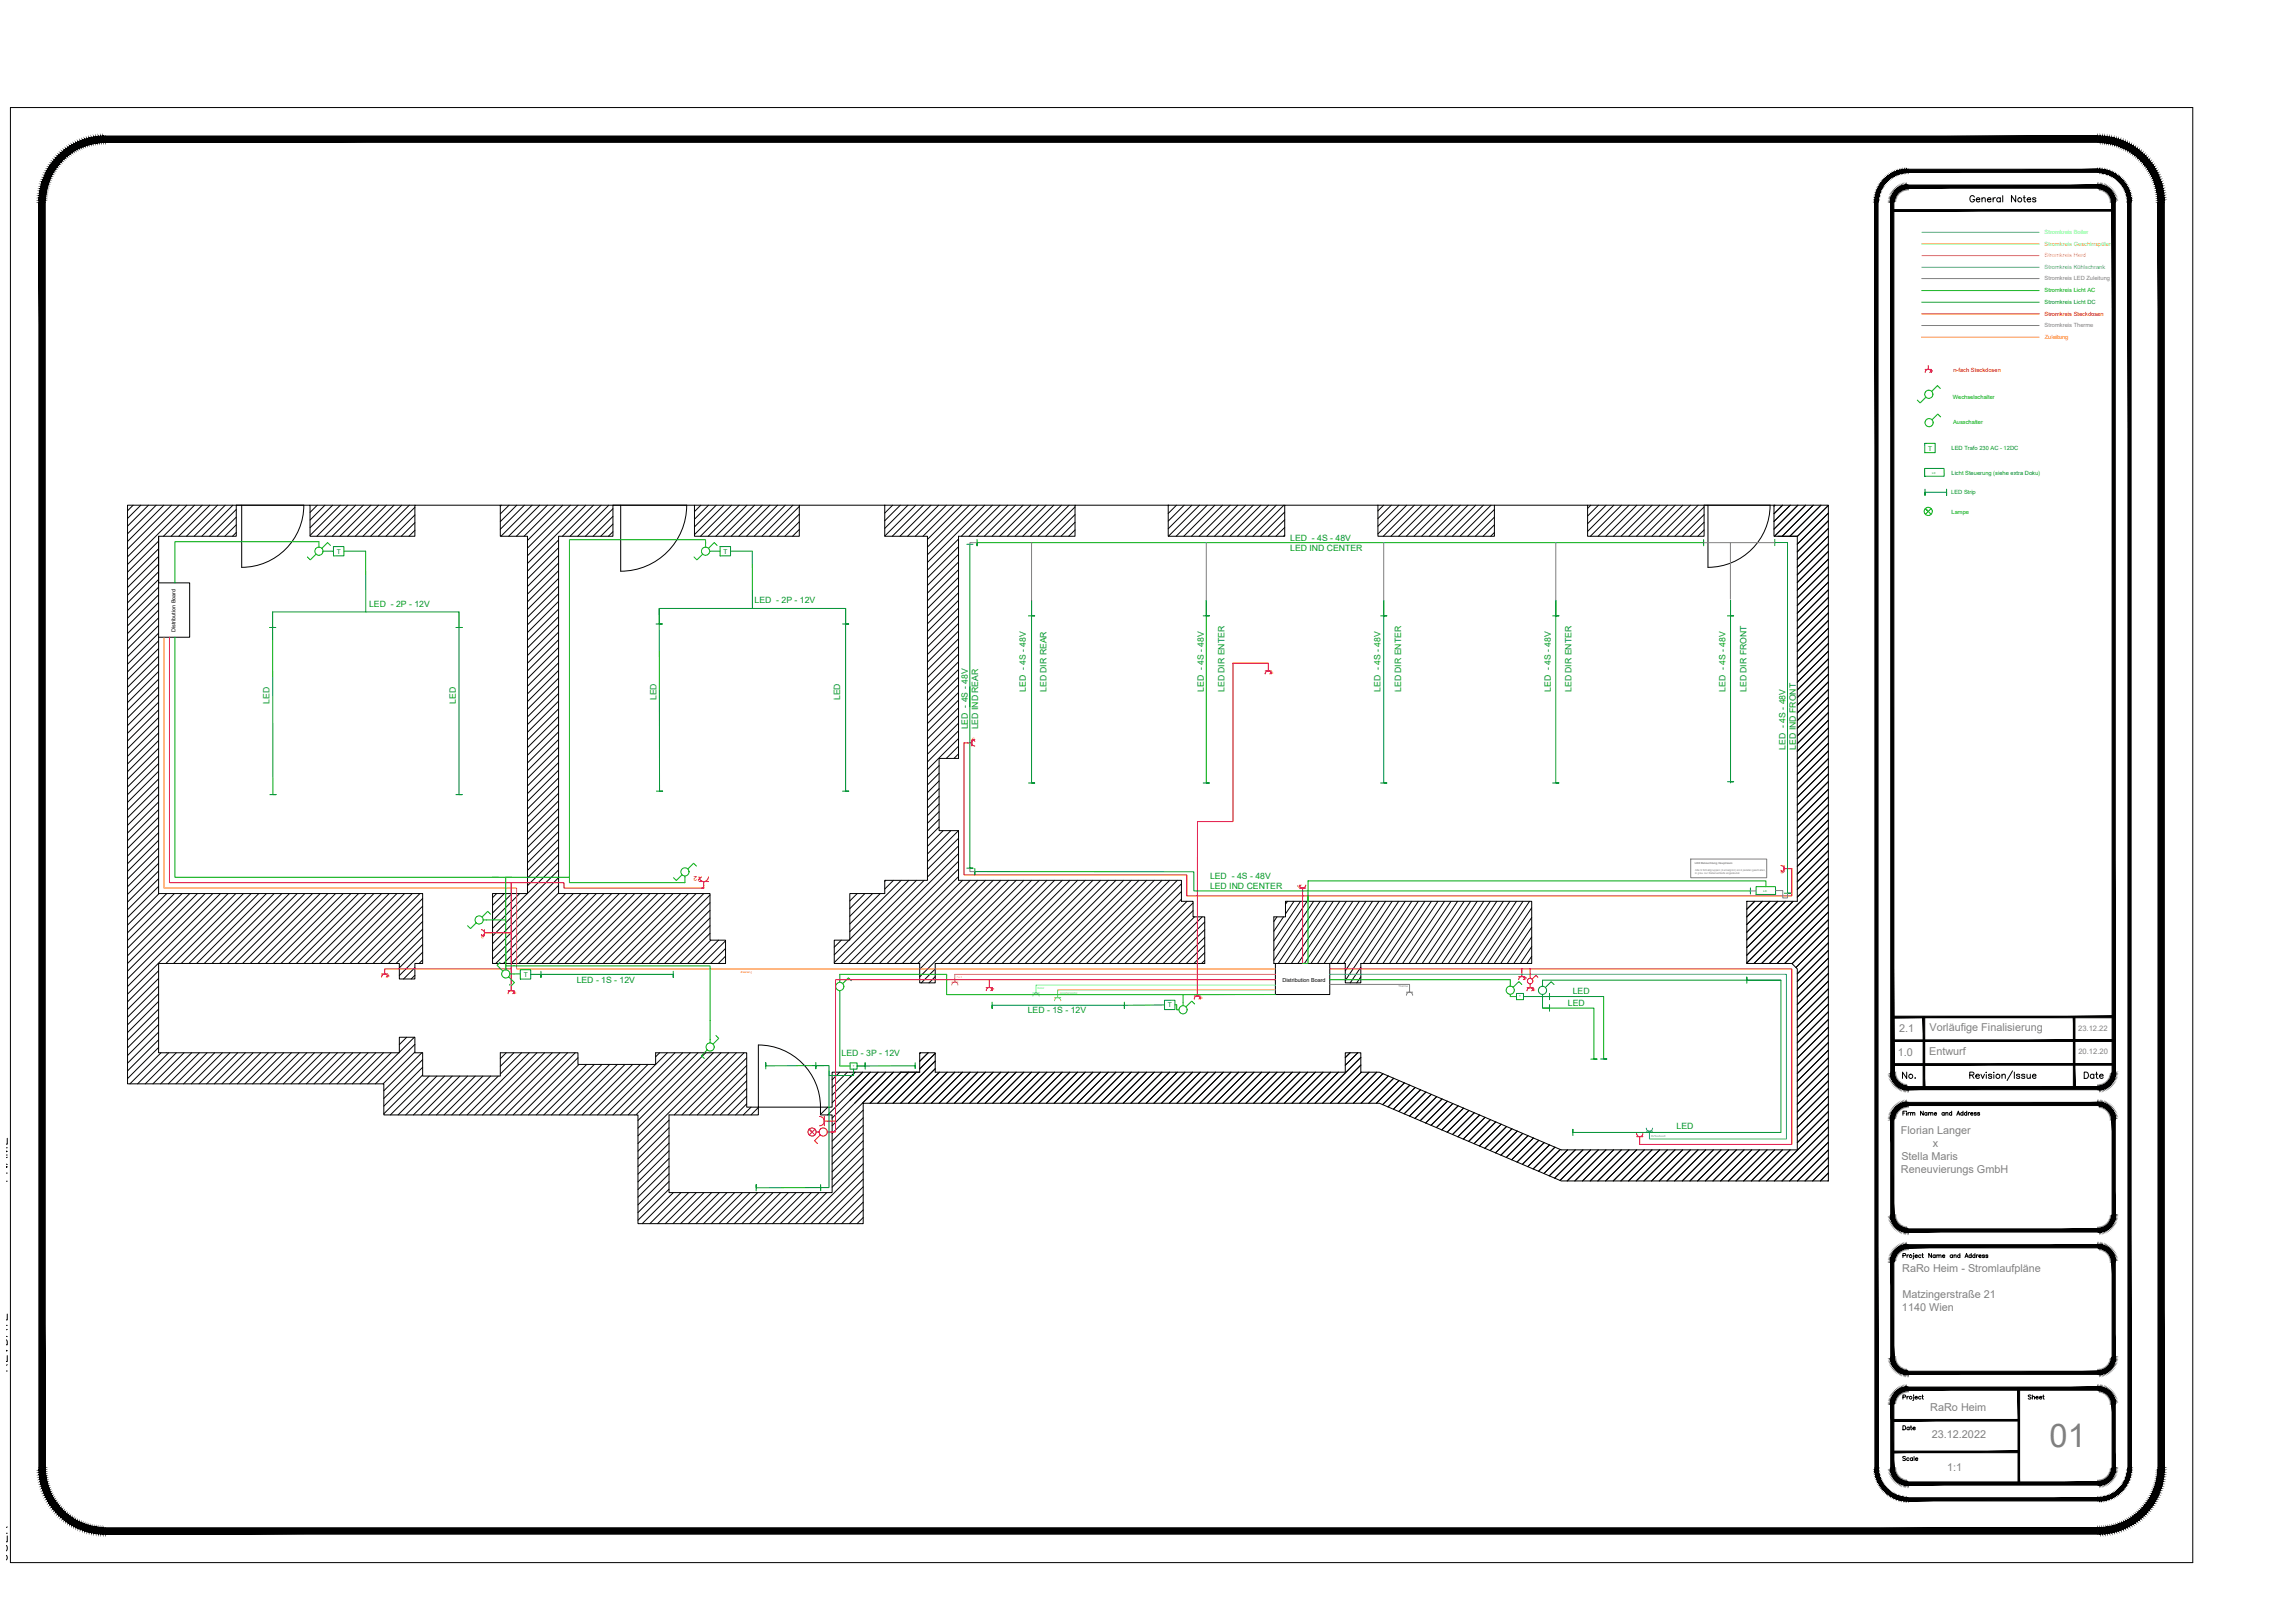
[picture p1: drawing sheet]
<svg xmlns="http://www.w3.org/2000/svg" width="1189mm" height="841mm" viewBox="0 0 1189 841" stroke-linecap="round" stroke-linejoin="round" font-family="sans-serif">
<defs><g id="words">
<text font-size="16.9" fill="#808080" x="1062" y="750">01</text>
<g font-size="7.1">
<text x="985" y="560">No.</text>
<text x="1079" y="560">Date</text>
</g>
<text font-size="6.6" x="1020" y="106">General Notes</text>
<g font-size="5.6" fill="#808080">
<text x="984" y="535">2.1</text>
<text x="1000" y="535">Vorläufige Finalisierung</text>
<text x="984" y="547">1.0</text>
<text x="1000" y="547">Entwurf</text>
<text x="985" y="587">Florian Langer</text>
<text x="1002" y="594">x</text>
<text x="985" y="601">Stella Maris</text>
<text x="985" y="608">Reneuvierungs GmbH</text>
<text x="986" y="659">RaRo Heim - Stromlaufpläne</text>
<text x="986" y="673">Matzingerstraße 21</text>
<text x="986" y="679">1140 Wien</text>
<text x="1000" y="731">RaRo Heim</text>
<text x="1001" y="745">23.12.2022</text>
<text x="1009" y="762">1:1</text>
</g>
<g font-size="5.3">
<text x="985" y="579">Firm Name and Address</text>
<text x="1050" y="726">Sheet</text>
<text x="985" y="742">Date</text>
<text x="985" y="758">Scale</text>
</g>
<g font-size="4.5" fill="#009525">
<text x="669" y="280">LED - 4S - 48V</text>
<text x="669" y="286">LED IND CENTER</text>
<text x="191" y="315">LED - 2P - 12V</text>
<text x="391" y="313">LED - 2P - 12V</text>
<text x="532" y="359" transform="rotate(-90 532 359)">LED - 4S - 48V</text>
<text x="542" y="359" transform="rotate(-90 542 359)">LED DIR REAR</text>
<text x="624" y="359" transform="rotate(-90 624 359)">LED - 4S - 48V</text>
<text x="635" y="359" transform="rotate(-90 635 359)">LED DIR ENTER</text>
<text x="715" y="359" transform="rotate(-90 715 359)">LED - 4S - 48V</text>
<text x="726" y="359" transform="rotate(-90 726 359)">LED DIR ENTER</text>
<text x="804" y="359" transform="rotate(-90 804 359)">LED - 4S - 48V</text>
<text x="814" y="359" transform="rotate(-90 814 359)">LED DIR ENTER</text>
<text x="894" y="359" transform="rotate(-90 894 359)">LED - 4S - 48V</text>
<text x="905" y="359" transform="rotate(-90 905 359)">LED DIR FRONT</text>
<text x="140" y="365" transform="rotate(-90 140 365)">LED</text>
<text x="236" y="365" transform="rotate(-90 236 365)">LED</text>
<text x="340" y="363" transform="rotate(-90 340 363)">LED</text>
<text x="435" y="363" transform="rotate(-90 435 363)">LED</text>
<text x="502" y="378" transform="rotate(-90 502 378)">LED - 4S - 48V</text>
<text x="507" y="378" transform="rotate(-90 507 378)">LED IND REAR</text>
<text x="925" y="388" transform="rotate(-90 925 388)">LED - 4S - 48V</text>
<text x="931" y="388" transform="rotate(-90 931 388)">LED IND FRONT</text>
<text x="627" y="455">LED - 4S - 48V</text>
<text x="627" y="461">LED IND CENTER</text>
<text x="299" y="509">LED - 1S - 12V</text>
<text x="815" y="515">LED</text>
<text x="813" y="521">LED</text>
<text x="533" y="525">LED - 1S - 12V</text>
<text x="436" y="547">LED - 3P - 12V</text>
<text x="869" y="585">LED</text>
</g>
<g font-size="3.9" fill="#808080">
<text x="1077" y="534">23.12.22</text>
<text x="1077" y="546">20.12.20</text>
</g>
<g font-size="3.4" fill="#009525">
<text x="999" y="233">T</text>
<text x="175" y="287">T</text>
<text x="375" y="287">T</text>
<text x="271" y="506">T</text>
<text x="605" y="522">T</text>
</g>
<text font-size="3.4" fill="#f00" x="361" y="454" transform="rotate(180 361 454)">2</text>
<g font-size="3.1">
<text x="5" y="613" transform="rotate(-90 5 613)">FNAME</text>
<text x="5" y="712" transform="rotate(-90 5 712)">REVDATE</text>
<text x="5" y="810" transform="rotate(-90 5 810)">USER</text>
</g>
<text font-size="3" fill="#0ff" x="1060" y="121">Stromkreis Boiler</text>
<text font-size="3" fill="#bfff00" x="1060" y="127">Stromkreis Geschirrspüler</text>
<text font-size="3" fill="#f0f" x="1060" y="133">Stromkreis Herd</text>
<text font-size="3" fill="#007fff" x="1060" y="139">Stromkreis Kühlschrank</text>
<text font-size="3" fill="#808080" x="1060" y="145">Stromkreis LED Zuleitung</text>
<g font-size="3" fill="#00b800">
<text x="1060" y="152">Stromkreis Licht AC</text>
<text x="1012" y="207">Wechselschalter</text>
<text x="1012" y="220">Ausschalter</text>
<text x="1011" y="266">Lampe</text>
</g>
<g font-size="3" fill="#009525">
<text x="1060" y="158">Stromkreis Licht DC</text>
<text x="1011" y="233">LED Trafo 230 AC - 12DC</text>
<text x="1011" y="246">Licht Steuerung (siehe extra Doku)</text>
<text x="1011" y="256">LED Strip</text>
</g>
<g font-size="3" fill="#f00">
<text x="1060" y="164">Stromkreis Steckdosen</text>
<text x="1012" y="193">n-fach Steckdosen</text>
</g>
<text font-size="3" fill="#7f00ff" x="1060" y="170">Stromkreis Therme</text>
<text font-size="3" fill="#ff7f00" x="1060" y="176">Zuleitung</text>
<g font-size="2.8">
<text x="91" y="328" transform="rotate(-90 91 328)">Distribution Board</text>
<text x="665" y="509">Distribution Board</text>
</g>
<g font-size="1.4" fill="#f00">
<text x="1001" y="193">n</text>
<text x="659" y="349">4</text>
<text x="505" y="383" transform="rotate(-90 505 383)">3</text>
<text x="923" y="452" transform="rotate(90 923 452)">3</text>
<text x="673" y="459" transform="rotate(180 673 459)">2</text>
<text x="250" y="485" transform="rotate(90 250 485)">2</text>
<text x="201" y="506">2</text>
<text x="791" y="508">2</text>
<text x="267" y="515">2</text>
<text x="515" y="513">2</text>
<text x="795" y="513">5</text>
<text x="622" y="518">2</text>
</g>
<g font-size="1.4" fill="#009525">
<text x="1001" y="245">LC</text>
<text x="914" y="462">LC</text>
<text x="787" y="517">T</text>
<text x="442" y="553">T</text>
</g>
<g font-size="1.4" fill="#808080">
<text x="878" y="448">LED Beleuchtung Hauptraum</text>
<text x="878" y="453">in grau nur Kabelverläufe angedeutet</text>
<text x="879" y="451">Alle 9 Schaltgruppen (dunkelgrün) sind parallel geschalten,</text>
</g>
<text font-size="1.4" fill="#ff7f00" x="384" y="504">Zuleitung</text>
<text font-size="1.4" fill="#f0f" x="496" y="507">Herd</text>
<text font-size="1.4" fill="#0ff" x="538" y="512">Boiler</text>
<text font-size="1.4" fill="#bfff00" x="549" y="515">Geschirrspüler</text>
<text font-size="1.4" fill="#7f00ff" x="725" y="512">Therme</text>
<text font-size="1.4" fill="#007fff" x="856" y="589">Kühlschrank</text>
</g></defs>
<!-- layer: 0 -->
<g fill="none" stroke="#000" stroke-width=".52">
<path d="M5 56h1131v754h-1131zM69 262l-3 3M73 262l-7 7M77 262l-11 11M81 262l-15 15M82 278v24h16v28h-16M85 262l-19 19M89 262l-23 23M93 262l-27 27M97 262l-31 31M101 262l-16 16M105 262l-16 16"/>
<path d="M109 262l-16 16M113 262l-16 16M117 262l-16 16M121 262l-16 16M122 264l-13 14M122 268l-9 10M122 272l-5 6M122 276l-2 2M125 262h32a32 32 0 0 1-32 32v-32h-59v300h133v16h132v56h116v-62h268l94 40h139v-350h-29M161 262h54M164 262l-3 4M168 262l-7 7"/>
<path d="M172 262l-11 11M176 262l-15 15M180 262l-16 16M184 262l-16 16M188 262l-16 16M192 262l-16 16M196 262l-16 16M200 262l-16 16M204 262l-16 16M208 262l-16 16M212 262l-16 16M215 263l-15 15"/>
<path d="M215 267l-11 11M215 271l-7 7M215 275l-3 3M259 262h63v34a34 34 0 0 0 34-34h-34M260 262h-1M264 262l-5 4M268 262l-9 8M272 262l-13 12M276 262l-16 16M280 262l-16 16M284 262l-16 16M288 262l-16 16"/>
<path d="M289 280l-16 16M292 262l-19 18M296 262l-23 22M300 262l-27 26M304 262l-31 30M308 262l-17 16M312 262l-17 16M316 262l-17 16M318 264l-15 14M318 268l-11 10M318 272l-7 6M318 276l-3 2"/>
<path d="M360 262h54M363 262l-3 3M367 262l-7 7M371 262l-11 11M375 262l-15 15M379 262l-16 16M383 262l-16 16M387 262l-16 16M391 262l-16 16M395 262l-16 16M399 262l-16 16M403 262l-16 16"/>
<path d="M407 262l-16 16M411 262l-16 16M414 262l-15 16M414 266l-11 12M414 270l-7 8M414 274l-3 4M459 262h98M459 262h.1M463 262l-4 4M467 262l-8 8M471 262l-12 12M475 262l-16 16"/>
<path d="M479 262l-17 16M482 262l-16 16M486 262l-16 16M490 262l-16 16M494 262l-16 16M497 279l-16 16M498 262l-17 18M502 262l-21 21M506 262l-25 25M510 262l-29 29M514 262l-16 16M518 262l-16 16"/>
<path d="M522 262l-16 16M526 262l-16 16M530 262l-16 16M534 262l-16 16M538 262l-16 16M542 262l-16 16M546 262l-16 16M550 262l-16 16M554 262l-16 16M557 263l-15 15M557 267l-11 11M557 271l-7 7"/>
<path d="M557 275l-3 3M605 262h-48v16h-60v115h-10v37h10M605 262v16h61v-16h48M605 262h61M606 262h-1M610 262l-5 4M614 262l-9 8M618 262l-13 12M622 262l-16 16M626 262l-16 16M630 262l-17 16M634 262l-17 16"/>
<path d="M638 262l-17 16M642 262l-17 16M646 262l-17 16M649 262l-16 16M653 262l-16 16M657 262l-16 16M661 262l-16 16M665 262l-16 16M666 265l-13 13M666 269l-9 9M666 273l-5 5M666 277l-1 1"/>
<path d="M714 262v16h60v-16h49v16h60v-16h2v32a32 32 0 0 0 32-32h-32M714 262h60M717 262l-3 3M721 262l-7 7M725 262l-11 11M729 262l-15 15M733 262l-16 16M737 262l-16 16M741 262l-16 16M745 262l-16 16M749 262l-16 16M753 262l-16 16"/>
<path d="M757 262l-16 16M761 262l-16 16M765 262l-16 16M769 262l-16 16M773 262l-16 16M774 264l-13 14M774 268l-9 10M774 272l-5 6M774 276l-1 2M823 262h96M824 262l-1 1M828 262l-5 5"/>
<path d="M832 262l-9 9M836 262l-13 13M840 262l-16 16M844 262l-16 16M848 262l-16 16M852 262l-16 16M856 262l-16 16M860 262l-16 16M864 262l-16 16M868 262l-16 16M872 262l-16 16M876 262l-16 16"/>
<path d="M880 262l-16 16M883 263l-15 15M883 267l-11 11M883 271l-7 7M883 275l-3 3M919 262v16h12M920 262h-1M921 278h10M924 262l-5 4M928 262l-9 8M931 278v189h-26v32h24l2 3v94h-122l-94-40h-10v-10h-8v10h-212v-10h-8v10h-46v18h-6v4h6v40h-84v-40h46v-4h-6v-28h-47v6h-40v-6h-41v12h-40v-12h-4v-9h-8v9h-125v-47h125v8h8v-8h4v-36h-137v-185h40v-16h39v16h54v-16h44v16h14v185h-18v36h121v-12h-8v-24h-79v-185h29v-16h42v16h54v-16h45v16h22v178h-22v7h-19v24h-8v12h45M932 262l-13 12"/>
<path d="M936 262l-16 16M940 262l-16 16M944 262l-16 16M948 262l-17 16M948 266l-17 16M948 270l-17 16M948 274l-17 16M948 278l-17 16M82 280l-16 16M82 284l-16 16M82 288l-16 16M82 292l-16 16"/>
<path d="M82 296l-16 16M289 284l-16 16M289 288l-16 16M289 292l-16 16M289 296l-16 16M289 300l-16 16M497 283l-16 16M497 287l-16 16M497 291l-16 16M497 295l-16 16M497 299l-16 16M948 282l-17 16"/>
<path d="M948 286l-17 16M948 290l-17 16M948 294l-17 16M948 298l-17 16M82 300l-16 16M82 304l-16 16M82 308l-16 16M82 312l-16 16M82 316l-16 16M289 304l-16 16M289 308l-16 16M289 312l-16 16"/>
<path d="M289 316l-16 16M289 320l-16 16M497 303l-16 16M497 307l-16 16M497 311l-16 16M497 315l-16 16M497 319l-16 16M948 302l-17 16M948 306l-17 16M948 310l-17 16M948 314l-17 16M948 318l-17 16"/>
<path d="M82 320l-16 16M82 324l-16 16M82 328l-16 16M82 332l-16 16M82 336l-16 16M289 324l-16 16M289 328l-16 16M289 332l-16 16M289 336l-16 16M289 339l-16 17M497 323l-16 16M497 327l-16 16"/>
<path d="M497 331l-16 16M497 335l-16 16M497 339l-16 16M948 322l-17 16M948 326l-17 16M948 330l-17 16M948 333l-17 17M948 337l-17 17M82 344l-16 16M82 348l-16 16M82 352l-16 16M82 356l-16 16"/>
<path d="M82 360l-16 16M82 340l-16 16M289 343l-16 17M289 347l-16 17M289 351l-16 17M289 355l-16 16M289 359l-16 16M497 343l-16 16M497 347l-16 16M497 351l-16 16M497 355l-16 16M497 359l-16 16"/>
<path d="M948 341l-17 17M948 345l-17 17M948 349l-17 16M948 353l-17 16M948 357l-17 16M82 364l-16 16M82 368l-16 16M82 372l-16 16M82 376l-16 16M82 380l-16 16M289 363l-16 16M289 367l-16 16"/>
<path d="M289 371l-16 16M289 375l-16 16M289 379l-16 16M497 363l-16 16M497 367l-16 16M497 371l-16 16M497 375l-16 16M497 379l-16 16M948 361l-17 16M948 365l-17 16M948 369l-17 16M948 373l-17 16"/>
<path d="M948 377l-17 16M82 384l-16 16M82 388l-16 16M82 392l-16 16M82 396l-16 16M82 400l-16 16M289 383l-16 16M289 387l-16 16M289 391l-16 16M289 395l-16 16M289 399l-16 16M487 397l-6 6"/>
<path d="M497 383l-16 16M497 387l-7 6M497 391l-3 2M948 381l-17 16M948 385l-17 16M948 389l-17 16M948 393l-17 16M948 397l-17 16M82 408l-16 16M82 404l-16 16M82 412l-16 16M82 416l-16 16"/>
<path d="M82 420l-16 16M289 403l-16 16M289 407l-16 16M289 411l-16 16M289 415l-16 16M289 419l-16 16M487 401l-6 6M487 405l-6 6M487 409l-6 6M487 413l-6 6M487 417l-6 6M948 401l-17 16"/>
<path d="M948 405l-17 16M948 409l-17 16M948 413l-17 16M948 417l-17 16M82 424l-16 16M82 428l-16 16M82 431l-16 17M82 435l-16 17M82 439l-16 17M289 435l-16 16M289 439l-16 16M289 423l-16 16"/>
<path d="M289 427l-16 16M289 431l-16 16M487 421l-6 6M487 425l-6 6M487 429l-6 6M489 430l-8 9M493 430l-12 13M497 430l-16 17M497 430v26h115v11h6v8h6v24h-139v10h-8v-10M497 434l-16 16M497 438l-16 16M948 421l-17 16"/>
<path d="M948 425l-17 16M948 429l-17 16M948 433l-17 16M948 437l-17 16M82 443l-16 17M82 447l-16 16M82 451l-16 16M82 455l-16 16M82 459l-16 16M289 443l-16 16M289 447l-34 34M289 451l-34 34"/>
<path d="M289 455l-34 34M289 459l-34 34M459 456v1M463 456l-4 5M467 456l-27 27M471 456l-31 31M475 456l-43 43M479 456l-43 43M497 442l-57 57M497 446l-53 53M497 450l-49 49M497 454l-45 45"/>
<path d="M499 456l-43 43M503 456l-43 43M507 456l-43 43M511 456l-43 43M515 456l-43 43M519 456l-43 43M523 456l-46 46M527 456l-50 50M531 456l-43 43M535 456l-43 43M539 456l-44 43M543 456l-44 43"/>
<path d="M547 456l-44 43M550 456l-43 43M554 456l-43 43M558 456l-43 43M562 456l-43 43M566 456l-43 43M570 456l-43 43M574 456l-43 43M578 456l-43 43M582 456l-43 43M586 456l-43 43M590 456l-43 43"/>
<path d="M594 456l-43 43M598 456l-43 43M602 456l-43 43M606 456l-43 43M610 456l-43 43M612 458l-41 41M948 441l-17 16M948 445l-17 16M948 449l-17 16M948 453l-43 42M948 457l-43 42M82 463l-16 16"/>
<path d="M86 463l-20 20M90 463l-24 24M94 463l-28 28M98 463l-32 32M102 463l-36 36M106 463l-40 40M110 463l-44 44M114 463l-48 48M118 463l-52 52M122 463l-36 36M126 463l-36 36M130 463l-36 36"/>
<path d="M134 463l-36 36M138 463l-36 36M142 463l-36 36M146 463l-36 36M150 463l-36 36M154 463l-36 36M158 463l-36 36M162 463l-36 36M166 463l-36 36M170 463l-36 36M174 463l-36 36M178 463l-36 36"/>
<path d="M182 463l-36 36M186 463l-36 36M190 463l-36 36M194 463l-36 36M198 463l-36 36M202 463l-37 36M206 463l-37 36M210 463l-37 36M214 463l-37 36M218 463l-37 36M219 466l-34 33M219 478l-22 21"/>
<path d="M219 470l-30 29M219 474l-26 25M257 463l-2 2M261 463l-6 6M265 463l-10 10M269 463l-14 14M289 463l-34 34M293 463l-36 36M297 463l-36 36M301 463l-36 36M305 463l-36 36M309 463l-36 36"/>
<path d="M313 463l-36 36M317 463l-36 36M321 463l-36 36M325 463l-36 36M329 463l-36 36M333 463l-36 36M337 463l-36 36M341 463l-36 36M345 463l-36 36M349 463l-36 36M353 463l-36 36M357 463l-36 36"/>
<path d="M361 463l-36 36M365 463l-36 36M368 464l-36 35M368 468l-32 31M368 472l-28 27M368 476l-24 23M368 480l-20 19M444 463l-4 4M448 463l-8 8M452 463l-12 12M456 463l-16 16M612 462l-37 37"/>
<path d="M612 466l-33 33M615 467l-32 32M618 468l-31 31M618 472l-27 27M619 475l-24 24M623 475l-24 24M624 478l-21 21M662 475l-2 3M665 475l-5 8M666 467h128v32h-89v10h-8v-10h-37v-24h6zM667 467l-1 2M671 467l-5 7"/>
<path d="M674 467l-14 21M677 467l-17 26M681 467l-21 31M684 467l-22 32M688 467l-22 32M691 467l-22 32M694 467l-21 32M698 467l-22 32M701 467l-22 32M705 467l-22 32M708 467l-22 32M711 467l-21 32"/>
<path d="M715 467l-22 32M718 467l-22 32M721 467l-24 36M725 467l-28 41M728 467l-21 32M732 467l-22 32M735 467l-22 32M738 467l-21 32M742 467l-22 32M745 467l-22 32M749 467l-22 32M752 467l-22 32"/>
<path d="M755 467l-21 32M759 467l-22 32M762 467l-22 32M766 467l-22 32M769 467l-22 32M772 467l-21 32M776 467l-22 32M779 467l-22 32M783 467l-22 32M786 467l-22 32M789 467l-21 32M793 467l-22 32"/>
<path d="M794 470l-20 29M794 475l-16 24M905 467h.1M909 467l-4 4M913 467l-8 8M917 467l-12 12M921 467l-16 16M925 467l-20 20M929 467l-24 24M948 461l-39 38M948 465l-35 34M948 469l-31 30"/>
<path d="M948 473l-27 26M948 477l-23 22M219 481l-18 18M219 485l-14 14M219 489l-12 13M219 493l-12 13M219 497l-2 2M368 484l-16 15M368 487l-12 12M372 487l-12 12M376 488l-12 11M376 492l-8 7"/>
<path d="M376 495l-4 4M436 487l-4 4M440 487l-8 8M467 499h10M624 482l-17 17M624 486l-13 13M624 490l-9 9M624 494l-5 5M624 498l-1 1M661 499v16h28v-16h8M794 481l-13 18M794 486l-9 13"/>
<path d="M794 491l-6 8M794 496l-3 3M948 481l-19 18M948 485l-17 16M948 489l-17 16M948 493l-17 16M948 496l-17 17M82 503l-16 16M82 507l-16 16M82 511l-16 16M82 515l-16 16M82 519l-16 16"/>
<path d="M215 501l-6 6M215 505l-2 2M485 502l-8 7M485 506l-4 3M705 501l-5 8M705 506l-2 3M948 500l-17 17M948 504l-17 17M948 508l-17 17M948 512l-17 16M948 516l-17 16M82 523l-16 16"/>
<path d="M82 527l-16 16M82 531l-16 16M82 535l-16 16M82 539l-16 16M211 537l-4 4M215 537l-8 8M948 520l-17 16M948 524l-17 16M948 528l-17 16M948 532l-17 16M948 536l-17 16M82 543l-16 16"/>
<path d="M83 546l-16 16M87 546l-16 16M91 546l-16 16M95 546l-16 16M99 546l-16 16M103 546l-16 16M107 546l-16 16M111 546l-16 16M115 546l-16 16M119 546l-16 16M123 546l-16 16M127 546l-16 16"/>
<path d="M131 546l-16 16M135 546l-16 16M139 546l-16 16M143 546l-16 16M147 546l-16 16M151 546l-16 16M155 546l-16 16M159 546l-16 16M163 546l-16 16M167 546l-16 16M171 546l-16 16M175 546l-16 16"/>
<path d="M179 546l-16 16M183 546l-16 16M187 546l-16 16M191 546l-16 16M195 546l-16 16M199 546l-16 16M203 546l-16 16M207 546l-16 16M215 541l-20 21M215 545l-16 17M219 546l-20 19M219 553l-20 20"/>
<path d="M219 557l-20 20M219 549l-20 20M222 558l-20 20M226 558l-20 20M230 558l-20 20M234 558l-20 20M238 558l-20 20M242 558l-20 20M246 558l-20 20M250 558l-20 20M254 558l-20 20M258 558l-20 20"/>
<path d="M262 546l-3 3M266 546l-7 7M270 546l-11 11M274 546l-32 32M278 546l-32 32M282 546l-32 32M286 546l-32 32M290 546l-32 32M294 546l-32 32M298 546l-32 32M300 548l-30 30M300 552l-26 26"/>
<path d="M304 552l-26 26M308 552l-26 26M312 552l-26 26M316 552l-26 26M320 552l-26 26M324 552l-26 26M328 552l-26 26M332 552l-26 26M336 552l-26 26M342 546l-2 2M346 546l-32 32M350 546l-32 32"/>
<path d="M354 546l-32 32M358 546l-32 32M362 546l-32 32M366 546l-35 35M370 546l-39 39M374 546l-43 43M378 546l-47 47M382 546l-33 32M386 546l-33 32M387 548l-30 30M387 552l-26 26M387 556l-22 22"/>
<path d="M393 542a32 32 0 0 1 32 32h-32zM435 556l-4 4M439 556l-8 8M443 556l-12 11M447 556l-16 15M451 556l-22 22M455 556l-24 23M459 556l-28 27M463 556l-32 31M467 556l-16 16M471 556l-16 16M475 556l-16 16"/>
<path d="M477 546h.1M481 546l-4 4M485 554l-18 18M485 546l-8 8M485 550l-22 22M487 556l-16 16M491 556l-16 16M495 556l-16 16M499 556l-16 16M503 556l-16 16M507 556l-16 16M511 556l-16 16"/>
<path d="M515 556l-16 16M519 556l-16 16M523 556l-16 16M527 556l-16 16M531 556l-16 16M535 556l-17 16M539 556l-17 16M543 556l-17 16M546 556l-16 16M550 556l-16 16M554 556l-16 16M558 556l-16 16"/>
<path d="M562 556l-16 16M566 556l-16 16M570 556l-16 16M574 556l-16 16M578 556l-16 16M582 556l-16 16M586 556l-16 16M590 556l-16 16M594 556l-16 16M598 556l-16 16M602 556l-16 16M606 556l-16 16"/>
<path d="M610 556l-16 16M614 556l-16 16M618 556l-16 16M622 556l-16 16M626 556l-16 16M630 556l-16 16M634 556l-16 16M638 556l-16 16M642 556l-16 16M646 556l-16 16M650 556l-16 16M654 556l-16 16"/>
<path d="M658 556l-16 16M662 556l-16 16M666 556l-16 16M670 556l-16 16M674 556l-16 16M678 556l-16 16M682 556l-16 16M686 556l-16 16M690 556l-16 16M694 556l-16 16M700 546l-3 2M704 546l-7 6"/>
<path d="M705 548l-24 24M705 552l-20 20M706 556l-17 16M710 556l-17 16M713 556l-16 16M717 556l-16 16M719 558l-14 14M722 559l-13 13M725 560l-12 12M948 540l-17 16M948 544l-17 16M948 548l-17 16"/>
<path d="M948 552l-17 16M948 556l-17 16M1021 557h2v-1h-2v3M1022 557l1 2M1024 558h2a1.1 1.1 0 0 0-1-1 1.1 1.1 0 0 0-1 1 1.1 1.1 0 0 0 1 1l1-1M1027 557l1 2v-2M1029 556h.1M1029 557v2M1032 557h-1l1 1v1l-1-1M1033 556h.1M1033 557v2M1038 557h1v2"/>
<path d="M1038 557v2M1043 555l-3 5M1044 556v3M1047 557h-2l2 1-1 1-1-1M1049 557h-1l1 1v1l-1-1M1050 557l1 2 1-1M1052 557v2M1053 558h2a1 1 0 0 0-1-1 1 1 0 0 0-1 1 1 1 0 0 0 1 1l1-1M387 560l-18 18M387 564l-14 14M387 568l-10 10M387 572l-6 6"/>
<path d="M389 574l-4 4M393 574l-4 4M429 574l-4 4M447 575l-16 16M447 579l-16 16M728 561l-11 11M731 562l-12 12M733 564l-11 11M736 565l-11 11M739 566l-11 11M742 567l-12 11M745 568l-12 12"/>
<path d="M747 569l-11 12M750 571l-11 11M753 572l-11 11M756 573l-12 11M758 574l-11 12M761 575l-11 12M764 577l-11 11M767 578l-11 11M770 579l-12 11M948 560l-17 16M948 564l-17 16M948 568l-17 16"/>
<path d="M948 572l-17 16M948 576l-17 16M948 580l-32 32M347 580l-16 17M347 584l-16 17M347 588l-16 16M347 592l-16 16M347 596l-16 16M447 595l-16 16M447 599l-16 16M447 583l-16 16M447 587l-16 16"/>
<path d="M447 591l-16 16M772 580l-11 11M775 581l-11 12M778 583l-11 11M781 584l-12 11M784 585l-12 11M786 586l-11 11M789 587l-11 12M792 589l-11 11M795 590l-12 11M797 591l-11 11M800 592l-11 11"/>
<path d="M803 593l-11 12M806 594l-11 12M809 596l-12 11M812 596l-12 12M816 596l-13 13M820 596l-14 14M824 596l-16 16M828 596l-16 16M832 596l-16 16M836 596l-16 16M840 596l-16 16M844 596l-16 16"/>
<path d="M848 596l-16 16M852 596l-16 16M856 596l-16 16M860 596l-16 16M864 596l-16 16M868 596l-16 16M872 596l-16 16M876 596l-16 16M880 596l-16 16M884 596l-16 16M888 596l-16 16M892 596l-16 16"/>
<path d="M896 596l-16 16M900 596l-16 16M904 596l-16 16M908 596l-16 16M912 596l-16 16M916 596l-16 16M920 596l-16 16M924 596l-16 16M928 596l-16 16M948 584l-28 28M948 588l-24 24M948 592l-21 20"/>
<path d="M948 596l-17 16M948 600l-13 12M347 600l-16 16M347 604l-16 16M347 608l-16 16M347 612l-16 16M347 616l-16 16M349 618l-16 16M353 618l-16 16M357 618l-16 16M361 618l-16 16M365 618l-16 16"/>
<path d="M369 618l-16 16M373 618l-16 16M377 618l-16 16M381 618l-16 16M385 618l-16 16M389 618l-16 16M393 618l-16 16M397 618l-16 16M401 618l-16 16M405 618l-17 16M409 618l-17 16M413 618l-17 16"/>
<path d="M417 618l-17 16M421 618l-17 16M424 618l-16 16M428 618l-16 16M447 603l-31 31M447 607l-27 27M447 611l-23 23M447 615l-19 19M447 619l-15 15M948 604l-9 8M948 608l-5 4M948 612h-1"/>
<path d="M447 623l-11 11M447 627l-7 7M447 631l-3 3M986 651h1l1-1h-2v2M988 650v2M989 650l-1 1M992 650h.1M992 650l-1 2M992 651h2a.7 .7 0 0 0-1 0 .7 .7 0 0 0 0 1 .7 .7 0 0 0 1-1M996 651a.7 .7 0 0 0-1-1 .7 .7 0 0 0 0 1 .7 .7 0 0 0 1 0M996 650h1M996 650v1l1 1"/>
<path d="M1001 650v2l-1-2v2M1003 651a.7 .7 0 0 0-1-1 .7 .7 0 0 0 0 1 .7 .7 0 0 0 1 0M1003 650v2M1004 651l1-1v2M1004 650v2M1005 651l1-1v2M1007 651h1a.7 .7 0 0 0-1 0 .7 .7 0 0 0 0 1 .7 .7 0 0 0 1-1M1012 651a.7 .7 0 0 0-1-1 .7 .7 0 0 0 0 1 .7 .7 0 0 0 1 0M1012 650v2M1013 651l1-1v2M1013 650v2M1016 651a.7 .7 0 0 0-1-1 .7 .7 0 0 0 0 1 .7 .7 0 0 0 1 0"/>
<path d="M1016 650v2M1018 652l1-2 1 2M1019 651h1M1022 651a.7 .7 0 0 0-1-1 .7 .7 0 0 0 0 1 .7 .7 0 0 0 1 0M1022 650v2M1024 651a.7 .7 0 0 0-1-1 .7 .7 0 0 0 0 1 .7 .7 0 0 0 1 0M1024 650v2M1025 650l-1 1M1026 651h1a.7 .7 0 0 0-1 0 .7 .7 0 0 0 0 1 .7 .7 0 0 0 1-1M1028 651l-1-1 1 1h-1M1030 651l-1-1 1 1h-1M986 724h1l1-1h-2v2"/>
<path d="M988 724v1M989 724h-1M992 723h.1M992 724l-1 2M992 724h2a.7 .7 0 0 0-1 0 .7 .7 0 0 0-1 0 .7 .7 0 0 0 1 1h1M996 724a.7 .7 0 0 0-1 0 .7 .7 0 0 0 0 1 .7 .7 0 0 0 1 0M996 724h1M996 723l1 2"/>
<circle cx="1035" cy="558" r="1.1"/>
<circle cx="990" cy="651" r=".7"/>
<circle cx="990" cy="724" r=".7"/>
</g>
<!-- layer: Zuleitung -->
<path d="M996 175h61M85 330v130h183v42h393" fill="none" stroke="#ff7f00" stroke-width=".52"/>
<!-- layer: Steckdose -->
<g fill="none" stroke="#f00" stroke-width=".52">
<path d="M996 163h61M998 193a1.6 1.6 0 0 1 1-2 1.6 1.6 0 0 1 2 2M998 191h1M999 189v2h2M1001 192l-1 1M88 330v127h177v45M656 349a1.6 1.6 0 0 1 1-1 1.6 1.6 0 0 1 2 1M656 348h1M659 348h-2v-4h-18v82h-18M659 348l-1 1M504 383v2h-4v68h115v11h60v-4h-2M504 385v2"/>
<path d="M504 383l1 1M505 383a1.6 1.6 0 0 0-1 2 1.6 1.6 0 0 0 1 2M621 426v90h1M265 457h27v3h73h-1M362 454a2.4 2.4 0 0 0 3 3 2.4 2.4 0 0 0 2-3M362 457h3v3M364 454l-2 2M365 457h2M673 459a1.6 1.6 0 0 0 2 1 1.6 1.6 0 0 0 2-1M674 459l-1 1M923 449a1.6 1.6 0 0 1 2 1 1.6 1.6 0 0 1-2 2M923 451l1 1"/>
<path d="M925 452v-2h4v14h-254v35M925 449v1M675 460h2M249 482a1.6 1.6 0 0 1 2 1 1.6 1.6 0 0 1-2 2M249 484l2 1M251 482v3M251 483h14M198 506a1.6 1.6 0 0 1 1-1 1.6 1.6 0 0 1 2 1M198 505h3M201 505l-1 1M263 515a1.6 1.6 0 0 1 2-2 1.6 1.6 0 0 1 2 2M263 513h4"/>
<path d="M265 502h-66v3M265 502v11M267 514l-1 1M511 513a1.6 1.6 0 0 1 2-1 1.6 1.6 0 0 1 1 1M511 512h2M513 508v4h1M513 508h-80v73h-6v2M513 508h148M515 512l-1 1M619 518a1.6 1.6 0 0 1 2-2 1.6 1.6 0 0 1 1 2M619 516h2M622 517l-1 1"/>
<path d="M689 502h240v91h-79v-4h-2M787 508a1.6 1.6 0 0 1 2-2 1.6 1.6 0 0 1 1 2M787 506h2M789 502v4h1M791 507l-2 1M791 512h2M791 513a1.6 1.6 0 0 1 2-1 1.6 1.6 0 0 1 2 1M793 510v2h2M793 502v5M795 512l-1 1M797 506l-1-1-2 2M425 579a2.4 2.4 0 0 1 2 2 2.4 2.4 0 0 1-2 2"/>
<path d="M427 579v2M421 587l-2-2 3 3M422 585l-3 3M423 587h2M425 588l-3 3 2 2M433 581v6h-4M848 587a1.6 1.6 0 0 0 2 2 1.6 1.6 0 0 0 1-2M850 589h1"/>
<circle cx="793" cy="508" r="1.4"/>
<circle cx="421" cy="587" r="2.1"/>
<circle cx="427" cy="587" r="2.1"/>
</g>
<!-- layer: Licht -->
<g fill="none" stroke="#00b800" stroke-width=".52">
<path d="M996 151h61M998 206l-3 3-1-2M1006 201l-2-1-3 3M1006 216l-2-1-3 3M999 265l-1-1 3 2M1001 264l-3 2M164 287l-3 3-2-1M165 284v-3h-74v21M167 286h6M171 283l-1-2-3 3M364 287l-3 3-1-1M366 282v-2h-71v175"/>
<path d="M366 281v3M368 286h5M372 283l-2-2-3 3M91 330v125h204v2h60v-3M255 455h3M265 455h-3v22h-12M353 453l-3 3-1-1M361 449l-2-2-3 3M915 459v-3h-237v43h-3M247 478l-3 3-2-1M254 474l-1-2-3 3M262 477v26"/>
<path d="M259 499l-1 1 3 3M262 500h106v40M264 506l3 3-2 2M270 505h-6M435 509v-4h56v10h122M435 513v39h6M441 508l-1-1-3 3M661 515h-48v6M689 508h94v3M783 515v1h3M789 510l-2-1-3 3M371 537l2 1-3 3"/>
<path d="M609 521h1v2h1M619 520l-1-1-3 3M367 544l-3 3 1 2"/>
<circle cx="1000" cy="204" r="2.1"/>
<circle cx="1000" cy="219" r="2.1"/>
<circle cx="999" cy="265" r="2.1"/>
<circle cx="165" cy="286" r="2.1"/>
<circle cx="366" cy="286" r="2.1"/>
<circle cx="355" cy="452" r="2.1"/>
<circle cx="248" cy="477" r="2.1"/>
<circle cx="262" cy="505" r="2.1"/>
<circle cx="435" cy="511" r="2.1"/>
<circle cx="783" cy="513" r="2.1"/>
<circle cx="613" cy="523" r="2.1"/>
<circle cx="368" cy="543" r="2.1"/>
</g>
<path d="M996 138h61M689 505h237v85h-71v-4h-2M853 585a1.6 1.6 0 0 0 2 1 1.6 1.6 0 0 0 1-1M855 586h1" fill="none" stroke="#007fff" stroke-width=".52"/>
<!-- layer: Therme -->
<path d="M996 169h61M689 510h41v4h2M729 516a1.6 1.6 0 0 1 1-2 1.6 1.6 0 0 1 2 2M729 514h1" fill="none" stroke="#7f00ff" stroke-width=".52"/>
<!-- layer: Herd -->
<path d="M996 132h61M493 511a1.6 1.6 0 0 1 2-2 1.6 1.6 0 0 1 1 2M493 509h2M661 505h-166v4h1" fill="none" stroke="#f0f" stroke-width=".52"/>
<!-- layer: Boiler -->
<path d="M996 120h61M535 516a1.6 1.6 0 0 1 2-1 1.6 1.6 0 0 1 2 1M535 515h2M661 511h-124v4h2" fill="none" stroke="#0ff" stroke-width=".52"/>
<path d="M996 126h61M546 519a1.6 1.6 0 0 1 2-2 1.6 1.6 0 0 1 2 2M546 517h2M661 513h-113v4h2" fill="none" stroke="#bfff00" stroke-width=".52"/>
<!-- layer: Licht geschalten -->
<g fill="none" stroke="#009525" stroke-width=".52">
<path d="M996 157h61M997 230h6v5h-5zM997 243h10l1 4h-11zM998 253v4v-2h11v2v-4M506 280v3v-2h377M883 280v3M920 280v3M173 283h5v5h-5zM178 286h11l1 31h-49M373 283h6v5h-6zM379 286h11v29h-48M501 282h3"/>
<path d="M503 282v84M920 281h6v96M141 317v95h2h-3M141 317v8h2h-3M190 317h48v95h1h-3M238 317v8h1h-3M342 315v95h1h-3M342 315v8h1h-3M390 315h48v95h2h-3M438 315v8h2h-3M533 319h3h-1v-8v95h1h-3M624 319h3h-2v-8v95h2h-3"/>
<path d="M716 319h3h-2v-8v95h2h-3M805 319h3h-2v-8v95h2h-3M895 319h3h-1v-8v95M503 356v94h1h-3M926 369v94h2h-3M895 405h3h-1M505 450v3v-1h114v10h288M910 459h10v5h-10zM907 460v3M264 511h.1M270 503l5-1v5h-5zM275 505h5"/>
<path d="M280 503v4v-2M349 503v4v-2h-69M514 519v4v-2h69v2v-4M603 518h6v5h-5zM786 515h4v3h-4zM799 516h-9M799 511v-3h124v79h-108v-2v3M799 516v6h27v27h2h-4M799 515v1M803 515v3v-2h-4h32v33h2h-4M805 510l-1-1-3 3M923 508h-18v-2v4"/>
<path d="M604 521h-21M799 522h4v-1v3M423 551v3v-2h4h-30v-1v3M427 552h3v5h12v-3M430 555v60h-5M441 551h3v3h-3zM474 551v3v-2h-30h4v-1v3M425 614v3v-2h-33v-1v3"/>
<circle cx="799" cy="513" r="2.1"/>
</g>
<!-- layer: Led Hauptraum -->
<path d="M996 144h61M506 281h-3v1M535 281v30M625 281v30M717 281v30M806 281v30M897 281h-14M920 281h-23v30M503 450v2h2M876 445h40v10h-40zM907 462h3M920 461h4v4h2v-2" fill="none" stroke="#808080" stroke-width=".52"/>
<!-- layer: 0 -->
<g fill="#000" stroke="#000" stroke-width=".52">
<path d="M53 71l2-1v4zM53 71v3h2zM52 71h1v3zM52 71v3h1zM51 71h1v3zM51 71v3h1zM50 71h1v3zM50 71v3h1zM49 71h1v3zM49 71v3h1zM47 71h2v3zM47 71l1 3h1zM46 72l1-1 1 3zM46 72l1 3 1-1zM45 72h1l1 3zM45 72l1 3h1zM44 72h1l1 3zM44 72l1 3h1zM43 73l1-1 1 3zM43 73l1 3 1-1zM42 73h1l1 3zM42 73l1 3h1zM41 73h1l1 3zM41 73l1 3h1zM39 74l2-1 1 3zM39 74l2 3 1-1zM38 75l1-1 2 3zM38 75l2 2h1zM37 75h1l2 2zM37 75l2 3 1-1zM36 76l1-1 2 3zM36 76l2 2h1zM35 76h1l2 2zM35 76l2 3 1-1zM34 77l1-1 2 3zM34 77l2 3 1-1zM33 78l1-1 2 3zM33 78l2 2h1zM32 79l1-1 2 2zM32 79l3 2v-1zM32 79l3 2zM32 79l2 3 1-1zM31 80l1-1 2 3zM31 80l2 2h1zM31 80l2 2-3-1zM30 81l2 2 1-1zM30 81l2 2-3-1zM29 82l2 2 1-1zM29 82l2 2-3-1zM28 83l3 2v-1zM28 83l3 2-4-1zM27 84l3 2 1-1zM27 84l3 2-3-1zM27 85l2 2 1-1zM27 85l2 2-3-1zM26 86l3 1zM26 86l3 1h-4zM25 87l3 1 1-1zM25 87l3 1h-3zM25 88l3 1v-1zM25 88l3 1h-4zM24 89l3 1 1-1zM24 89l3 1h-3zM24 90l3 1v-1zM24 90l3 1h-4zM23 91l3 1 1-1zM23 91l3 1h-3zM23 92l3 1v-1zM23 92l3 1h-4zM22 93l3 1 1-1zM22 93l3 1h-3zM22 94l3 1v-1zM22 94l3 1h-4zM21 95l4 1v-1zM21 95l4 1-4 1zM21 97h3l1-1zM21 97h3l-3 1zM21 98h3v-1zM21 98h3l-3 1zM21 99h3v-1zM21 99h3l-4 1zM20 100l4 1v-2zM20 100l4 1h-4zM20 101l4 1v-1zM20 101l4 1h-4zM20 102l4 1v-1zM20 102l4 1-4 1zM20 104h3l1-1zM20 104h3l-3 1zM20 105h3v-1z"/>
<path d="M55 74h1032v-4zM55 70h1032l-1032 4z"/>
<path d="M988 96h1v2zM988 96v2h1zM988 96v2zM988 96v2zM987 96h1v2zM987 96v2h1zM986 96h1v2zM986 96l1 2zM986 96l1 2zM986 96v2h1zM985 97l1-1v2zM985 97l1 1zM985 97l1 1zM985 97v1h1zM984 97h1v1zM984 97l1 2v-1zM984 98v-1l1 2zM984 98l1 1zM983 98h1l1 1zM983 98l1 1h1zM983 98l1 1zM983 98l1 2v-1zM983 98l1 2-2-1zM982 99l1 1h1zM982 99l1 1-1-1zM982 99l1 1zM982 99l1 1h-1zM982 100l1 1v-1zM982 100l1 1-2-1zM981 100l2 1zM981 100l2 1h-2zM981 101l1 1 1-1zM981 101l1 1-1-1zM981 101l1 1zM981 101l1 1h-2zM980 102h2zM980 102h2h-2zM980 102l2 1v-1zM980 102l2 1h-2zM980 103h2zM980 103h2l-2 1zM980 104h2v-1zM980 104h2h-2zM980 104h2zM980 104h2l-2 1zM980 105h2v-1z"/>
<path d="M988 88h1v1zM988 88v1h1zM987 88h1v1zM987 88v1h1zM986 88h1v1zM986 88l1 2v-1zM986 88l1 2zM986 88v2h1zM985 88h1v2zM985 88v2h1zM984 88h1v2zM984 88v2h1zM983 89l1-1v2zM983 89l1 1zM982 89h1l1 1zM982 89l1 2 1-1zM982 89l1 2zM982 89v2h1zM981 90l1-1v2zM981 90l1 1zM980 90h1l1 1zM980 90l1 2 1-1zM979 91l1-1 1 2zM979 91l1 1h1zM979 91l1 1zM979 91l1 1zM978 92l1-1 1 1zM978 92l1 1 1-1zM977 92h1l1 1zM977 92l1 1h1zM977 93v-1l1 1zM977 93l1 1v-1zM977 93l1 1-2-1zM976 93l1 1h1zM976 93l1 1h-1zM976 94l1 1v-1zM976 94l1 1h-2zM975 95l1 1 1-1zM975 95l1 1-1-1zM975 95l1 1zM975 95l1 1h-2zM974 96l2 1v-1zM974 96l2 1h-2zM974 97l1 1 1-1zM974 97l1 1h-2zM973 98h2zM973 98h2h-2zM973 98l1 1 1-1zM973 98l1 1h-1zM973 99l1 1v-1zM973 99l1 1h-2zM972 100h2zM972 100h2l-2 1zM972 101h2v-1zM972 101h2l-2 1zM972 102h2v-1zM972 102h2h-2zM972 102l1 1 1-1zM972 102l1 1h-1zM972 103h1zM972 103h1l-1 1zM972 104h1v-1zM972 104h1l-1 1zM972 105h1v-1z"/>
<path d="M989 98h98v-2zM989 96h98l-98 2z"/>
<path d="M989 89h98v-1zM989 88h98l-98 1z"/>
<path d="M20 105l3 656v-656zM20 105l3 656h-3z"/>
<path d="M972 105l1 656v-656zM972 105l1 656h-1z"/>
<path d="M981 109h114zM981 109h114z"/>
<path d="M980 105l2 451v-451zM980 105l2 451h-2z"/>
<path d="M1095 105l1-1v1zM1095 104v1l1-1zM1095 104h1zM1095 104h1zM1095 104l1-1v1zM1094 103l1 1 1-1zM1094 103l2-1v1zM1094 103l2-1zM1094 103l2-1zM1094 102v1l2-1zM1094 102l1-1 1 1zM1094 102l1-1zM1094 102l1-1zM1094 102l1-1zM1095 100v1l-1 1zM1094 101v1l1-2zM1095 100l-1 1zM1093 101h1l1-1zM1094 99l1 1-2 1zM1093 100v1l1-2zM1094 99l-1 1zM1093 100l1-1zM1093 98l1 1-1 1zM1093 98l-1 2h1zM1093 98l-1 2zM1093 98l-1 1v1zM1092 98h1l-1 1zM1092 98l-1 1h1zM1092 97v1l-1 1zM1092 97l-1 2zM1091 97h1l-1 2zM1091 97v1v1zM1091 97v1zM1091 97l-1 1h1zM1090 96l1 1-1 1zM1090 96v2zM1090 96v2zM1090 96l-1 2h1zM1089 96h1l-1 2zM1089 96v2zM1088 96h1v2zM1088 96v2h1zM1088 96v2zM1088 96v2zM1087 96h1v2zM1087 96v2h1z"/>
<path d="M1103 105l1-1v1zM1103 104v1l1-1zM1103 104l1-1v1zM1103 103v1l1-1zM1103 103l1-1v1zM1103 103l1-1zM1103 103l1-1zM1102 102l1 1 1-1zM1102 102l2-1v1zM1102 101v1l2-1zM1102 101l2-1v1zM1102 100v1l2-1zM1102 100l1-1 1 1zM1102 100l1-1zM1103 98v1l-1 1zM1102 99v1l1-2zM1103 98l-1 1zM1101 98l1 1 1-1zM1102 97l1 1h-2zM1101 98l1-1zM1102 96v1l-1 1zM1101 97v1l1-2zM1102 95v1l-1 1zM1100 96l1 1 1-2zM1101 95h1l-2 1zM1100 96l1-1zM1101 94v1l-1 1zM1099 95l1 1 1-2zM1100 93l1 1-2 1zM1099 94v1l1-2zM1099 93h1l-1 1zM1099 93l-1 1h1zM1099 92v1l-1 1zM1099 92l-1 1v1zM1098 92h1l-1 1zM1098 92l-1 1h1zM1097 91l1 1-1 1zM1097 91v1v1zM1097 91v1zM1097 91l-1 1h1zM1096 90l1 1-1 1zM1096 90l-1 2h1zM1095 90h1l-1 2zM1095 90v1v1zM1095 89v1v1zM1095 89l-1 2h1zM1094 89h1l-1 2zM1094 89l-1 2h1zM1093 89h1l-1 2zM1093 89l-1 1 1 1zM1092 88l1 1-1 1zM1092 88v2zM1091 88h1v2zM1091 88v2h1zM1091 88v2zM1091 88l-1 2h1zM1090 88h1l-1 2zM1090 88v2zM1089 88h1v2zM1089 88v1l1 1zM1088 88h1v1zM1088 88v1h1zM1087 88h1v1zM1087 88v1h1z"/>
<path d="M1118 105l4-1v1zM1118 104v1l4-1zM1118 104l4-2v2zM1118 103v1l4-2zM1118 103l3-2 1 1zM1118 102v1l3-2zM1118 102l3-2v1zM1118 101v1l3-2zM1118 101l3-2v1zM1118 99v2l3-2zM1118 99l3-1v1zM1118 98v1l3-1zM1118 98l3-1v1zM1117 97l1 1 3-1zM1117 97l3-2 1 2zM1117 96v1l3-2zM1117 96l3-2v1zM1117 95v1l3-2zM1117 95l3-2v1zM1116 94l1 1 3-2zM1116 94l3-2 1 1zM1116 93v1l3-2zM1116 93l3-2v1zM1116 92v1l3-2zM1116 92l2-2 1 1zM1115 91l1 1 2-2zM1118 89v1l-3 1zM1115 90v1l3-2zM1117 88l1 1-3 1zM1114 89l1 1 2-2zM1116 87l1 1-3 1zM1114 88v1l2-2zM1116 86v1l-2 1zM1113 87l1 1 2-2zM1115 85l1 1-3 1zM1112 87h1l2-2zM1114 84l1 1-3 2zM1112 86v1l2-3zM1114 83v1l-2 2zM1111 85l1 1 2-3zM1113 82l1 1-3 2zM1110 84l1 1 2-3zM1112 81l1 1-3 2zM1110 83v1l2-3zM1111 80l1 1-2 2zM1111 80l-2 2 1 1zM1110 79l1 1-2 2zM1110 79l-2 3h1zM1109 79h1l-2 3zM1109 79l-2 2 1 1zM1108 78l1 1-2 2zM1108 78l-2 2 1 1zM1107 77l1 1-2 2zM1107 77l-1 3zM1106 76l1 1-1 3zM1106 76l-1 3 1 1zM1105 76h1l-1 3zM1105 76l-1 2 1 1zM1104 75l1 1-1 2zM1104 75l-1 3h1zM1103 75h1l-1 3zM1103 75l-1 2 1 1zM1102 74l1 1-1 2zM1102 74l-1 3h1zM1101 73l1 1-1 3zM1101 73l-1 3 1 1zM1100 73h1l-1 3zM1100 73l-1 3h1zM1099 73h1l-1 3zM1099 73l-1 3h1zM1098 72l1 1-1 3zM1098 72l-1 3 1 1zM1097 72h1l-1 3zM1097 72l-1 3h1zM1096 72h1l-1 3zM1096 72l-1 3h1zM1094 71l2 1-1 3zM1094 71v3l1 1zM1093 71h1v3zM1093 71v3h1zM1092 71h1v3zM1092 71v3h1zM1091 71h1v3zM1091 71l-1 3h2zM1090 71h1l-1 3zM1090 71l-1 3h1zM1088 71h2l-1 3zM1088 71v3h1zM1087 70l1 1v3zM1087 70v4h1z"/>
<path d="M981 527h114zM981 527h114z"/>
<path d="M981 539v1l114-1zM981 540l114-1v1z"/>
<path d="M980 556h2h-2zM980 556h2zM980 556h2l-2 1zM980 557h2v-1zM980 557h2h-2zM980 557h2zM980 557h2l-2 1zM980 558h2v-1zM980 558h2l-2 1zM980 559l2-1zM980 559l2-1-1 1zM981 559h1v-1zM981 559h1l-1 1zM981 560l1-1zM981 560l1-1-1 1zM982 559l-1 1 2-1zM981 560l2-1-1 2zM983 559l-1 2 1-1zM982 561l1-1-1 1zM983 560l-1 1 1-1zM982 561l1-1-1 2zM983 560l-1 2 1-1zM982 562l1-1v1zM983 561v1l1-1zM984 561l-1 2v-1zM984 561l-1 2 1-2zM984 561v2h-1zM984 561v2l1-1zM985 562l-1 1zM985 562l-1 1 1-1zM985 562v2l-1-1zM985 562v2v-2zM985 562v2zM985 562v2l1-2zM986 562v2h-1zM986 562v2v-1zM986 563v1zM986 563v1l1-1zM987 563v1h-1zM987 563v1v-1zM987 563l1 2-1-1zM987 563l1 2v-2zM988 563v2zM988 563v2v-2zM988 563l1 2h-1zM988 563l1 2v-2z"/>
<path d="M981 551v1l114-1zM981 552l114-1v1z"/>
<path d="M1095 105v451h1zM1095 105h1v451z"/>
<path d="M989 563v2l98-2zM989 565l98-2v2z"/>
<path d="M988 571h1v2zM988 571v2h1zM988 571v2zM988 571v2zM987 571h1v2zM987 571v2h1zM986 572l1-1v2zM986 572l1 1zM986 572l1 1zM986 572v1h1zM985 572h1v1zM985 572l1 1zM985 572l1 1zM985 572v2l1-1zM984 573l1-1v2zM984 573l1 1zM984 573l1 1zM984 573l1 1zM983 573h1l1 1zM983 573l1 2 1-1zM983 574v-1l1 2zM983 574l1 1zM983 574l1 1-2-1zM982 574l1 1h1zM982 574l1 1h-1zM982 575l1 1v-1zM982 575l1 1-1-1zM982 575l1 1zM982 575l1 1h-2zM981 576h2zM981 576h2h-2zM981 576l1 1 1-1zM981 576l1 1h-1zM981 577h1zM981 577h1h-2zM980 577l2 1v-1zM980 577l2 1h-2zM980 578h2zM980 578h2h-2zM980 578l2 1v-1zM980 578l2 1h-2zM980 579h2zM980 579h2l-2 1zM980 580h2v-1zM980 580h2h-2zM980 580h2z"/>
<path d="M997 527v37zM997 527v37z"/>
<path d="M1075 527v37zM1075 527v37z"/>
<path d="M1087 563l1 2h-1zM1087 563l1 2v-2zM1088 563v2zM1088 563v2v-2zM1088 563l1 1-1 1zM1088 563l1 1v-1zM1089 563l1 1h-1zM1089 563l1 1-1-1zM1089 563l1 1zM1089 563l1 1v-1zM1090 563l1 1h-1zM1090 563l1 1-1-2zM1090 562l1 2zM1090 562l1 2v-2zM1091 562l1 1-1 1zM1091 562l1 1-1-1zM1091 562l1 1zM1091 562l1 1-1-1zM1091 562l2 1h-1zM1091 562l2 1-1-2zM1092 561l1 1v1zM1092 561l1 1-1-1zM1092 561l2 1h-1zM1092 561l2 1-1-1zM1093 561h1v1zM1093 560v1h1zM1093 560l2 1h-1zM1093 560l2 1zM1093 560h2v1zM1094 559l-1 1h2zM1094 559l1 1zM1094 559l1 1zM1094 559h1v1zM1094 559h1zM1094 559h2h-1zM1094 558v1h2zM1094 558h2v1zM1094 558h2zM1094 558l2-1v1zM1094 557v1l2-1zM1094 557h2zM1095 557h-1h2zM1095 557l1-1v1zM1095 556v1l1-1zM1095 556h1zM1095 556h1z"/>
<path d="M989 573h98v-2zM989 571h98l-98 2z"/>
<path d="M980 580l2 49v-49zM980 580l2 49h-2z"/>
<path d="M1095 580h1zM1095 580h1zM1095 580l1-1v1zM1095 579v1l1-1zM1095 579l1-1v1zM1094 579h1l1-1zM1094 579l2-1zM1094 578v1l2-1zM1094 578l2-1v1zM1094 578l2-1zM1094 578l1-1h1zM1094 577v1l1-1zM1094 577l1-1v1zM1094 577l1-1zM1095 576l-1 1zM1094 576v1l1-1zM1095 575v1h-1zM1093 576h1l1-1zM1094 575h1l-2 1zM1093 576l1-1zM1094 574v1l-1 1zM1093 575v1l1-2zM1093 574h1l-1 1zM1093 574l-1 1h1zM1093 573v1l-1 1zM1093 573l-1 2zM1092 573h1l-1 2zM1092 573l-1 1 1 1zM1092 573l-1 1zM1092 573l-1 1zM1091 572l1 1-1 1zM1091 572v2zM1091 572v2zM1091 572l-1 1 1 1zM1090 572h1l-1 1zM1090 572v1zM1090 572v1zM1090 572l-1 1h1zM1089 571l1 1-1 1zM1089 571v2zM1088 571h1v2zM1088 571v2h1zM1088 571v2zM1088 571v2zM1087 571h1v2zM1087 571v2h1z"/>
<path d="M980 629h2l-2 1zM980 630h2v-1zM980 630h2l-2 1zM980 631l2-1zM980 631l2-1-2 1zM980 631h2v-1zM980 631h2l-2 1zM980 632l2-1zM980 632l2-1-2 1zM980 632h2v-1zM980 632h2l-1 1zM981 633l1-1zM981 633l1-1-1 2zM981 634l1-1v-1zM981 634l1-1-1 1zM982 633l-1 1 2-1zM981 634l2-1-1 2zM983 633l-1 2 1-1zM982 635l1-1-1 1zM983 634l-1 1 1-1zM982 635l1-1-1 2zM983 634l-1 2 1-2zM982 636l1-2v2zM983 634v2l1-1zM984 635l-1 1zM984 635l-1 1 1-1zM984 635v2l-1-1zM984 635v2l1-2zM985 635l-1 2zM985 635l-1 2 1-1zM985 636v1h-1zM985 636v1v-1zM985 636v2v-1zM985 636v2l1-2zM986 636v2h-1zM986 636v2v-2zM986 636v2zM986 636v2l1-1zM987 637v1h-1zM987 637v1v-1zM987 637l1 1h-1zM987 637l1 1v-1zM988 637v1zM988 637v1v-1zM988 637l1 1h-1zM988 637l1 1v-1z"/>
<path d="M989 637v1l98-1zM989 638l98-1v1z"/>
<path d="M1087 637l1 1h-1zM1087 637l1 1v-1zM1088 637v1zM1088 637v1v-1zM1088 637l1 1h-1zM1088 637l1 1v-1zM1089 637l1 1h-1zM1089 637l1 1-1-1zM1089 637l1 1zM1089 637l1 1v-2zM1090 636l1 2h-1zM1090 636l1 2-1-2zM1090 636l1 1v1zM1090 636l1 1v-1zM1091 636l1 1h-1zM1091 636l1 1-1-1zM1091 636l1 1zM1091 636l1 1-1-2zM1091 635l2 1-1 1zM1091 635l2 1-1-1zM1092 635l1 1zM1092 635l1 1-1-1zM1092 635l2 1h-1zM1092 635l2 1-1-2zM1093 634l1 1v1zM1093 634l1 1zM1093 634l2 1h-1zM1093 634l2 1zM1093 634h2v1zM1094 633l-1 1h2zM1094 633l1 1zM1094 633l1 1zM1094 633h1v1zM1094 632v1h1zM1094 632h2l-1 1zM1094 632h2zM1094 632h2zM1094 631v1h2zM1094 631h2v1zM1094 631h2zM1094 631h2zM1095 630l-1 1h2zM1095 630h1v1zM1095 630h1zM1095 630l1-1v1zM1095 629v1l1-1z"/>
<path d="M1095 580v49h1zM1095 580h1v49z"/>
<path d="M980 654l2 49v-49zM980 654l2 49h-2z"/>
<path d="M988 645h1v2zM988 645v2h1zM988 645v2zM988 645v2zM987 645h1v2zM987 645v2h1zM986 645h1v2zM986 645l1 2zM986 646v-1l1 2zM986 646v1h1zM985 646h1v1zM985 646l1 1zM985 646l1 1zM985 646v1h1zM984 646h1v1zM984 646l1 2v-1zM984 647v-1l1 2zM984 647l1 1zM983 647h1l1 1zM983 647l1 1h1zM983 647l1 1zM983 647l1 2v-1zM983 647l1 2-2-1zM982 648l1 1h1zM982 648l1 1-1-1zM982 648l1 1zM982 648l1 1h-1zM982 649l1 1v-1zM982 649l1 1-2-1zM981 649l2 1zM981 649l2 1h-2zM981 650l1 1 1-1zM981 650l1 1-1-1zM981 650l1 1zM981 650l1 1h-2zM980 651l2 1v-1zM980 651l2 1h-2zM980 652h2zM980 652h2h-2zM980 652l2 1v-1zM980 652l2 1h-2zM980 653h2zM980 653h2h-2zM980 653l2 1v-1zM980 653l2 1h-2zM980 654h2z"/>
<path d="M989 647h98v-2zM989 645h98l-98 2z"/>
<path d="M1095 654l1-1v1zM1095 654l1-1zM1095 654l1-1zM1095 653v1l1-1zM1095 653l1-1v1zM1094 653h1l1-1zM1094 653l2-1zM1094 652v1l2-1zM1094 652l2-1v1zM1094 652l2-1zM1094 652l1-2 1 1zM1094 651v1l1-2zM1094 651l1-1zM1094 651l1-1zM1095 649v1l-1 1zM1094 650v1l1-2zM1095 649l-1 1zM1093 650h1l1-1zM1094 648l1 1-2 1zM1093 649v1l1-2zM1094 648l-1 1zM1093 649l1-1zM1093 647l1 1-1 1zM1093 647l-1 2h1zM1093 647l-1 2zM1093 647l-1 1v1zM1092 647h1l-1 1zM1092 647l-1 1h1zM1092 646v1l-1 1zM1092 646l-1 2zM1091 646h1l-1 2zM1091 646v1v1zM1091 646v1zM1091 646l-1 1h1zM1090 646h1l-1 1zM1090 646v1zM1090 645v1v1zM1090 645l-1 2h1zM1089 645h1l-1 2zM1089 645v2zM1088 645h1v2zM1088 645v2h1zM1088 645v2zM1088 645v2zM1087 645h1v2zM1087 645v2h1z"/>
<path d="M980 703h2l-2 1zM980 704h2v-1zM980 704h2h-2zM980 704h2zM980 704h2l-2 1zM980 705h2v-1zM980 705h2l-2 1zM980 706l2-1zM980 706l2-1-2 1zM980 706h2v-1zM980 706h2l-1 1zM981 707l1-1zM981 707l1-1-1 1zM981 707h1v-1zM981 707h1l-1 1zM982 707l-1 1 2-1zM981 708l2-1-1 1zM983 707l-1 1 1-1zM982 708l1-1-1 2zM983 707l-1 2 1-1zM982 709l1-1-1 1zM983 708l-1 1 1-1zM982 709l1-1v2zM983 708v2l1-1zM984 709l-1 1zM984 709l-1 1 1-1zM984 709v2l-1-1zM984 709v2l1-2zM985 709l-1 2zM985 709l-1 2 1-2zM985 709v2h-1zM985 709v2v-1zM985 710v1zM985 710v1l1-1zM986 710v2l-1-1zM986 710v2v-2zM986 710v2zM986 710v2l1-2zM987 710v2h-1zM987 710v2v-2zM987 710l1 2h-1zM987 710l1 2v-2zM988 710v2zM988 710v2v-1zM988 711l1 1h-1zM988 711l1 1v-1z"/>
<path d="M989 711v1l98-1zM989 712l98-1v1z"/>
<path d="M988 719h1v1zM988 719v1h1zM988 719v1zM988 719v1zM987 719h1v1zM987 719v2l1-1zM986 719h1v2zM986 719l1 2zM986 719l1 2zM986 719v2h1zM985 720l1-1v2zM985 720l1 1zM985 720l1 1zM985 720v1h1zM984 720h1v1zM984 720l1 1zM984 720l1 1zM984 720l1 2v-1zM983 721l1-1 1 2zM983 721l1 1h1zM983 721l1 1zM983 721l1 1zM983 721l1 1h-2zM982 722l1 1 1-1zM982 722l1 1-1-1zM982 722l1 1zM982 722l1 1h-1zM982 723l1 1v-1zM982 723l1 1-2-1zM981 723l2 1zM981 723l2 1h-2zM981 724h1h1zM981 724h1h-1zM981 724l1 1v-1zM981 724l1 1h-2zM980 725h2zM980 725h2h-2zM980 725l2 1v-1zM980 725l2 1h-2zM980 726h2zM980 726h2l-2 1zM980 727h2v-1zM980 727h2h-2zM980 727h2zM980 727h2l-2 1zM980 728h2v-1z"/>
<path d="M1087 711l1 1h-1zM1087 711l1 1v-1zM1088 711v1zM1088 711v1v-2zM1088 710l1 2h-1zM1088 710l1 2v-2zM1089 710l1 2h-1zM1089 710l1 2-1-2zM1089 710l1 2zM1089 710l1 2v-2zM1090 710l1 1-1 1zM1090 710l1 1-1-1zM1090 710l1 1zM1090 710l1 1v-1zM1091 710l1 1h-1zM1091 710l1 1-1-2zM1091 709l1 2zM1091 709l1 2-1-2zM1091 709l2 1-1 1zM1091 709l2 1-1-1zM1092 709l1 1zM1092 709l1 1-1-1zM1092 709h2l-1 1zM1092 709h2l-1-1zM1093 708l1 1zM1093 708l1 1zM1093 708h2l-1 1zM1093 707v1h2zM1093 707l2 1zM1094 707h-1l2 1zM1094 707h1v1zM1094 707h1zM1094 707h1zM1094 706v1h1zM1094 706h2l-1 1zM1094 706h2zM1094 706h2zM1094 705v1h2zM1094 705h2v1zM1094 705h2zM1094 705l2-1v1zM1095 704l-1 1 2-1zM1095 704h1zM1095 704h1zM1095 704l1-1v1zM1095 703v1l1-1z"/>
<path d="M1095 654v49h1zM1095 654h1v49z"/>
<path d="M981 736h65zM981 736h65z"/>
<path d="M980 728l2 33v-33zM980 728l2 33h-2z"/>
<path d="M989 720h98v-1zM989 719h98l-98 1z"/>
<path d="M1095 728l1-1v1zM1095 727v1l1-1zM1095 727h1zM1095 727h1zM1095 727l1-1v1zM1094 726l1 1 1-1zM1094 726l2-1v1zM1094 726l2-1zM1094 726l2-1zM1094 725v1l2-1zM1094 725l1-1 1 1zM1094 725l1-1zM1094 725l1-1zM1094 724v1l1-1zM1095 723v1h-1zM1094 724l1-1zM1095 723l-1 1zM1093 724h1l1-1zM1094 722l1 1-2 1zM1093 723v1l1-2zM1094 722l-1 1zM1093 723l1-1zM1093 721l1 1-1 1zM1093 721l-1 1 1 1zM1093 721l-1 1zM1093 721l-1 1zM1092 720l1 1-1 1zM1092 720l-1 2h1zM1092 720l-1 2zM1092 720l-1 1v1zM1091 720h1l-1 1zM1091 720v1zM1091 720v1zM1091 720l-1 1h1zM1090 719l1 1-1 1zM1090 719v2zM1090 719v2zM1090 719l-1 2h1zM1089 719h1l-1 2zM1089 719v2zM1088 719h1v2zM1088 719v1l1 1zM1088 719v1zM1088 719v1zM1087 719h1v1zM1087 719v1h1z"/>
<path d="M981 752v1l65-1zM981 753l65-1v1z"/>
<path d="M20 761h3l-3 1zM20 762h3v-1zM20 762h3l-3 1zM20 763h4l-1-1zM20 763h4l-4 1zM20 764h4v-1zM20 764h4l-4 1zM20 765h4v-1zM20 765h4l-3 2zM21 767l3-1v-1zM21 767l3-1-3 2zM21 768l3-1v-1zM21 768l3-1-3 2zM21 769l3-1v-1zM21 769l3-1-3 2zM21 770l4-1-1-1zM21 770l4-1-3 2zM22 771l3-1v-1zM22 771l3-1-3 2zM22 772l3-1v-1zM22 772l3-1-2 2zM23 773l3-1-1-1zM23 773l3-1-3 3zM23 775l3-2v-1zM23 775l3-2-2 3zM24 776l3-2-1-1zM24 776l3-2-3 3zM27 774l-3 3 3-2zM24 777l3-2-2 3zM27 775l-2 3 3-2zM25 778l3-2-3 3zM28 776l-3 3 3-2zM25 779l3-2-2 3zM28 777l-2 3 3-2zM26 780l3-2-2 3zM29 778l-2 3 2-2zM27 781l2-2-2 3zM29 779l-2 3 3-2zM27 782l3-2-2 3zM30 780l-2 3 3-2zM28 783l3-2-2 3zM31 781l-2 3 2-3zM29 784l2-3-1 3zM31 781l-1 3 2-2zM30 784l2-2-1 3zM32 782l-1 3 2-2zM33 783l-1 3-1-1zM33 783l-1 3 2-2zM34 784l-2 3v-1zM34 784l-2 3 3-3zM35 784l-2 4-1-1zM35 784l-2 4 2-3zM35 785l-1 3h-1zM35 785l-1 3 2-2zM36 786l-1 3-1-1zM36 786l-1 3 2-3zM37 786l-1 4-1-1zM37 786l-1 4 2-3zM38 787l-1 3h-1zM38 787l-1 3 2-2zM39 788l-1 3-1-1zM39 788l-1 3 2-3zM40 788l-1 3h-1zM40 788l-1 3 2-2zM41 789v3l-2-1zM41 789v3l1-3zM42 789v3h-1zM42 789v3l1-3zM43 789v4l-1-1zM43 789v4l1-3zM44 790v3h-1zM44 790v3l1-3zM45 790v4l-1-1zM45 790v4l1-4zM46 790v4h-1zM46 790v4l1-3zM47 791v3h-1zM47 791v3l1-3zM48 791l1 3h-2zM48 791l1 3v-3zM49 791l1 4-1-1zM49 791l1 4v-4zM50 791l1 4h-1zM50 791l1 4v-3zM51 792l1 3h-1zM51 792l1 3v-3zM52 792l1 3h-1zM52 792l1 3v-3zM53 792l2 3h-2zM53 792l2 3v-3z"/>
<path d="M972 761h1h-1zM972 761h1zM972 761h1l-1 1zM972 762h1v-1zM972 762h1l-1 1zM972 763h1v-1zM972 763h1l-1 1zM972 764h2l-1-1zM972 764h2l-2 1zM972 765l2-1zM972 765l2-1-2 2zM972 766l2-1v-1zM972 766l2-1-1 1zM973 766h1v-1zM973 766h1l-1 1zM974 766l-1 1h1zM973 767h1l-1 1zM974 767l-1 1 2-1zM973 768l2-1-1 2zM975 767l-1 2 1-1zM974 769l1-1-1 1zM975 768l-1 1h2zM974 769h2l-1 1zM976 769l-1 1 1-1zM975 770l1-1-1 2zM976 769l-1 2 1-1zM975 771l1-1v1zM976 770v1l1-1zM976 771l1-1-1 2zM977 770l-1 2 1-1zM976 772l1-1v2zM977 771v2l1-1zM977 773l1-1-1 1zM978 772l-1 1 1-1zM978 772v2l-1-1zM978 772v2l1-1zM979 773v1h-1zM979 773v1l1-1zM980 773l-1 2v-1zM980 773l-1 2 1-1zM980 774v1h-1zM980 774v1l1-1zM981 774v2l-1-1zM981 774v2l1-2zM982 774v2h-1zM982 774v2v-1zM982 775v1zM982 775v1l1-1zM983 775v2l-1-1zM983 775v2l1-2zM984 775v2h-1zM984 775v2v-2zM984 775l1 2h-1zM984 775l1 2v-1zM985 776l1 1h-1zM985 776l1 1v-1zM986 776v2v-1zM986 776v2l1-2zM987 776v2h-1zM987 776v2v-2zM987 776l1 2h-1zM987 776l1 2v-2zM988 776l1 2h-1zM988 776l1 2v-2z"/>
<path d="M980 761h2h-2zM980 761h2zM980 761h2l-2 1zM980 762h2v-1zM980 762h2h-2zM980 762h2zM980 762h2l-2 1zM980 763h2v-1zM980 763h2l-2 1zM980 764l2-1zM980 764l2-1-1 1zM981 764l1-1zM981 764l1-1-1 2zM981 765l1-1v-1zM981 765l1-1-1 1zM982 764l-1 1 2-1zM981 765l2-1-1 2zM983 764l-1 2 1-1zM982 766l1-1-1 1zM983 765l-1 1 1-1zM982 766l1-1-1 2zM983 765l-1 2 1-1zM982 767l1-1v1zM983 766v1l1-1zM984 766l-1 2v-1zM984 766l-1 2 1-2zM984 766v2h-1zM984 766v2l1-1zM985 767l-1 1zM985 767l-1 1 1-1zM985 767v2l-1-1zM985 767v2v-2zM985 767v2zM985 767v2l1-2zM986 767v2h-1zM986 767v2v-1zM986 768v1zM986 768v1l1-1zM987 768v1h-1zM987 768v1v-1zM987 768l1 1h-1zM987 768l1 1v-1zM988 768v2v-1zM988 768v2v-2zM988 768l1 2h-1zM988 768l1 2v-2z"/>
<path d="M989 776v2l98-2zM989 778l98-2v2z"/>
<path d="M989 768v2l98-2zM989 770l98-2v2z"/>
<path d="M1046 720v49h1zM1046 720h1v49z"/>
<path d="M1087 776l1 2h-1zM1087 776l1 2v-2zM1088 776l1 2h-1zM1088 776l1 2v-2zM1089 776l1 2h-1zM1089 776l1 2v-2zM1090 776l1 1-1 1zM1090 776l1 1-1-1zM1090 776l1 1zM1090 776l1 1v-1zM1091 776l1 1h-1zM1091 776l1 1v-2zM1092 775l1 2h-1zM1092 775l1 2-1-2zM1092 775l2 1-1 1zM1092 775l2 1-1-1zM1093 775l2 1h-1zM1093 775l2 1-1-1zM1094 775l1 1zM1094 775l1 1v-2zM1095 774l1 1-1 1zM1095 774l1 1-1-1zM1095 774l2 1h-1zM1095 774l2 1-1-1zM1096 774h1v1zM1096 774h1v-1zM1097 773l1 1h-1zM1097 773l1 1-1-1zM1097 773h2l-1 1zM1097 773h2l-1-1zM1098 772l1 1zM1098 772l1 1-1-1zM1098 772h2l-1 1zM1099 771l-1 1h2zM1099 771h2l-1 1zM1099 770v1h2zM1099 770l2 1zM1100 770h-1l2 1zM1100 770h2l-1 1zM1100 769v1h2zM1100 769h2v1zM1101 769h-1h2zM1101 769h1zM1101 768v1h1zM1101 768h2l-1 1zM1101 767v1h2zM1101 767h2v1zM1102 767h-1h2zM1102 767l1-1v1zM1102 766v1l1-1zM1102 766h2h-1zM1102 765v1h2zM1102 765h2v1zM1102 764v1h2zM1102 764h2v1zM1102 764h2zM1102 764l2-1v1zM1103 763l-1 1 2-1zM1103 763l1-1v1zM1103 762v1l1-1zM1103 762l1-1v1zM1103 761v1l1-1zM1103 761h1zM1103 761h1z"/>
<path d="M1087 768l1 2h-1zM1087 768l1 2v-2zM1088 768v1v1zM1088 768v1v-1zM1088 768l1 1h-1zM1088 768l1 1v-1zM1089 768l1 1h-1zM1089 768l1 1-1-1zM1089 768l1 1zM1089 768l1 1v-1zM1090 768l1 1h-1zM1090 768l1 1-1-2zM1090 767l1 2zM1090 767l1 2v-2zM1091 767l1 1-1 1zM1091 767l1 1-1-1zM1091 767l1 1zM1091 767l1 1-1-1zM1091 767l2 1h-1zM1091 767l2 1-1-2zM1092 766l1 1v1zM1092 766l1 1-1-1zM1092 766l2 1h-1zM1092 766l2 1-1-1zM1093 766h1v1zM1093 765v1h1zM1093 765l2 1h-1zM1093 765l2 1zM1093 765h2v1zM1094 764l-1 1h2zM1094 764l1 1zM1094 764l1 1zM1094 764h1v1zM1094 763v1h1zM1094 763l2 1h-1zM1094 763l2 1zM1094 763h2v1zM1094 763h2zM1094 763l2-1v1zM1094 762v1l2-1zM1094 762h2zM1095 762h-1h2zM1095 762l1-1v1zM1095 761v1l1-1zM1095 761h1zM1095 761h1z"/>
<path d="M1095 728v33h1zM1095 728h1v33z"/>
<path d="M1103 105v656h1zM1103 105h1v656z"/>
<path d="M1118 105v656h4zM1118 105h4v656z"/>
<path d="M55 792v3l1032-3zM55 795l1032-3v3z"/>
<path d="M1087 792l1 3h-1zM1087 792l1 3v-3zM1088 792l2 3h-2zM1088 792l2 3-1-3zM1089 792l2 3h-1zM1089 792l2 3-1-3zM1090 792l2 3h-1zM1090 792l2 3v-4zM1092 791l1 3-1 1zM1092 791l1 3v-3zM1093 791l1 3h-1zM1093 791l1 3v-3zM1094 791l2 3h-2zM1094 791l2 3-1-3zM1095 791l2 3h-1zM1095 791l2 3-1-4zM1096 790l2 3-1 1zM1096 790l2 3-1-3zM1097 790l2 3h-1zM1097 790l2 3-1-3zM1098 790l2 2-1 1zM1098 790l2 2-1-3zM1099 789l2 3h-1zM1099 789l2 3-1-3zM1100 789l2 2-1 1zM1100 789l2 2-1-2zM1101 789l2 2h-1zM1101 789l2 2-1-3zM1102 788l2 2-1 1zM1102 788l2 2-1-2zM1103 788l2 2h-1zM1103 788l2 2-1-3zM1104 787l2 2-1 1zM1104 787l2 2-1-3zM1105 786l2 2-1 1zM1105 786l2 2-1-2zM1106 786l2 2h-1zM1106 786l2 2-2-3zM1106 785l3 2-1 1zM1106 785l3 2-2-3zM1107 784l3 2-1 1zM1107 784l3 2-2-2zM1108 784l3 1-1 1zM1108 784l3 1-2-2zM1109 783l3 1-1 1zM1109 783l3 1-2-2zM1110 782l3 2h-1zM1110 781v1l3 2zM1110 781l4 2-1 1zM1111 781h-1l4 2zM1111 781l3 1v1zM1112 780l-1 1 3 1zM1112 780l3 1-1 1zM1112 779v1l3 1zM1112 779l4 1-1 1zM1113 778l-1 1 4 1zM1113 778l3 1v1zM1114 777l-1 1 3 1zM1114 777l3 1-1 1zM1114 776v1l3 1zM1114 776l4 1-1 1zM1115 775l-1 1 4 1zM1115 775l3 1v1zM1115 774v1l3 1zM1115 774l4 1-1 1zM1116 773l-1 1 4 1zM1116 773h3v2zM1116 772v1h3zM1116 772h4l-1 1zM1116 771v1h4zM1116 771h4v1zM1117 770l-1 1h4zM1117 770h3v1zM1117 769v1h3zM1117 769h4l-1 1zM1117 768v1h4zM1117 768h4v1zM1118 767l-1 1h4zM1118 767h3v1zM1118 766v1h3zM1118 766l3-1v2zM1118 765v1l3-1zM1118 765l3-1v1zM1118 764v1l3-1zM1118 764l4-1-1 1zM1118 763v1l4-1zM1118 763l4-1v1zM1118 762v1l4-1zM1118 762l4-1v1zM1118 761v1l4-1z"/>
</g>
<use href="#words"/>
</svg>
